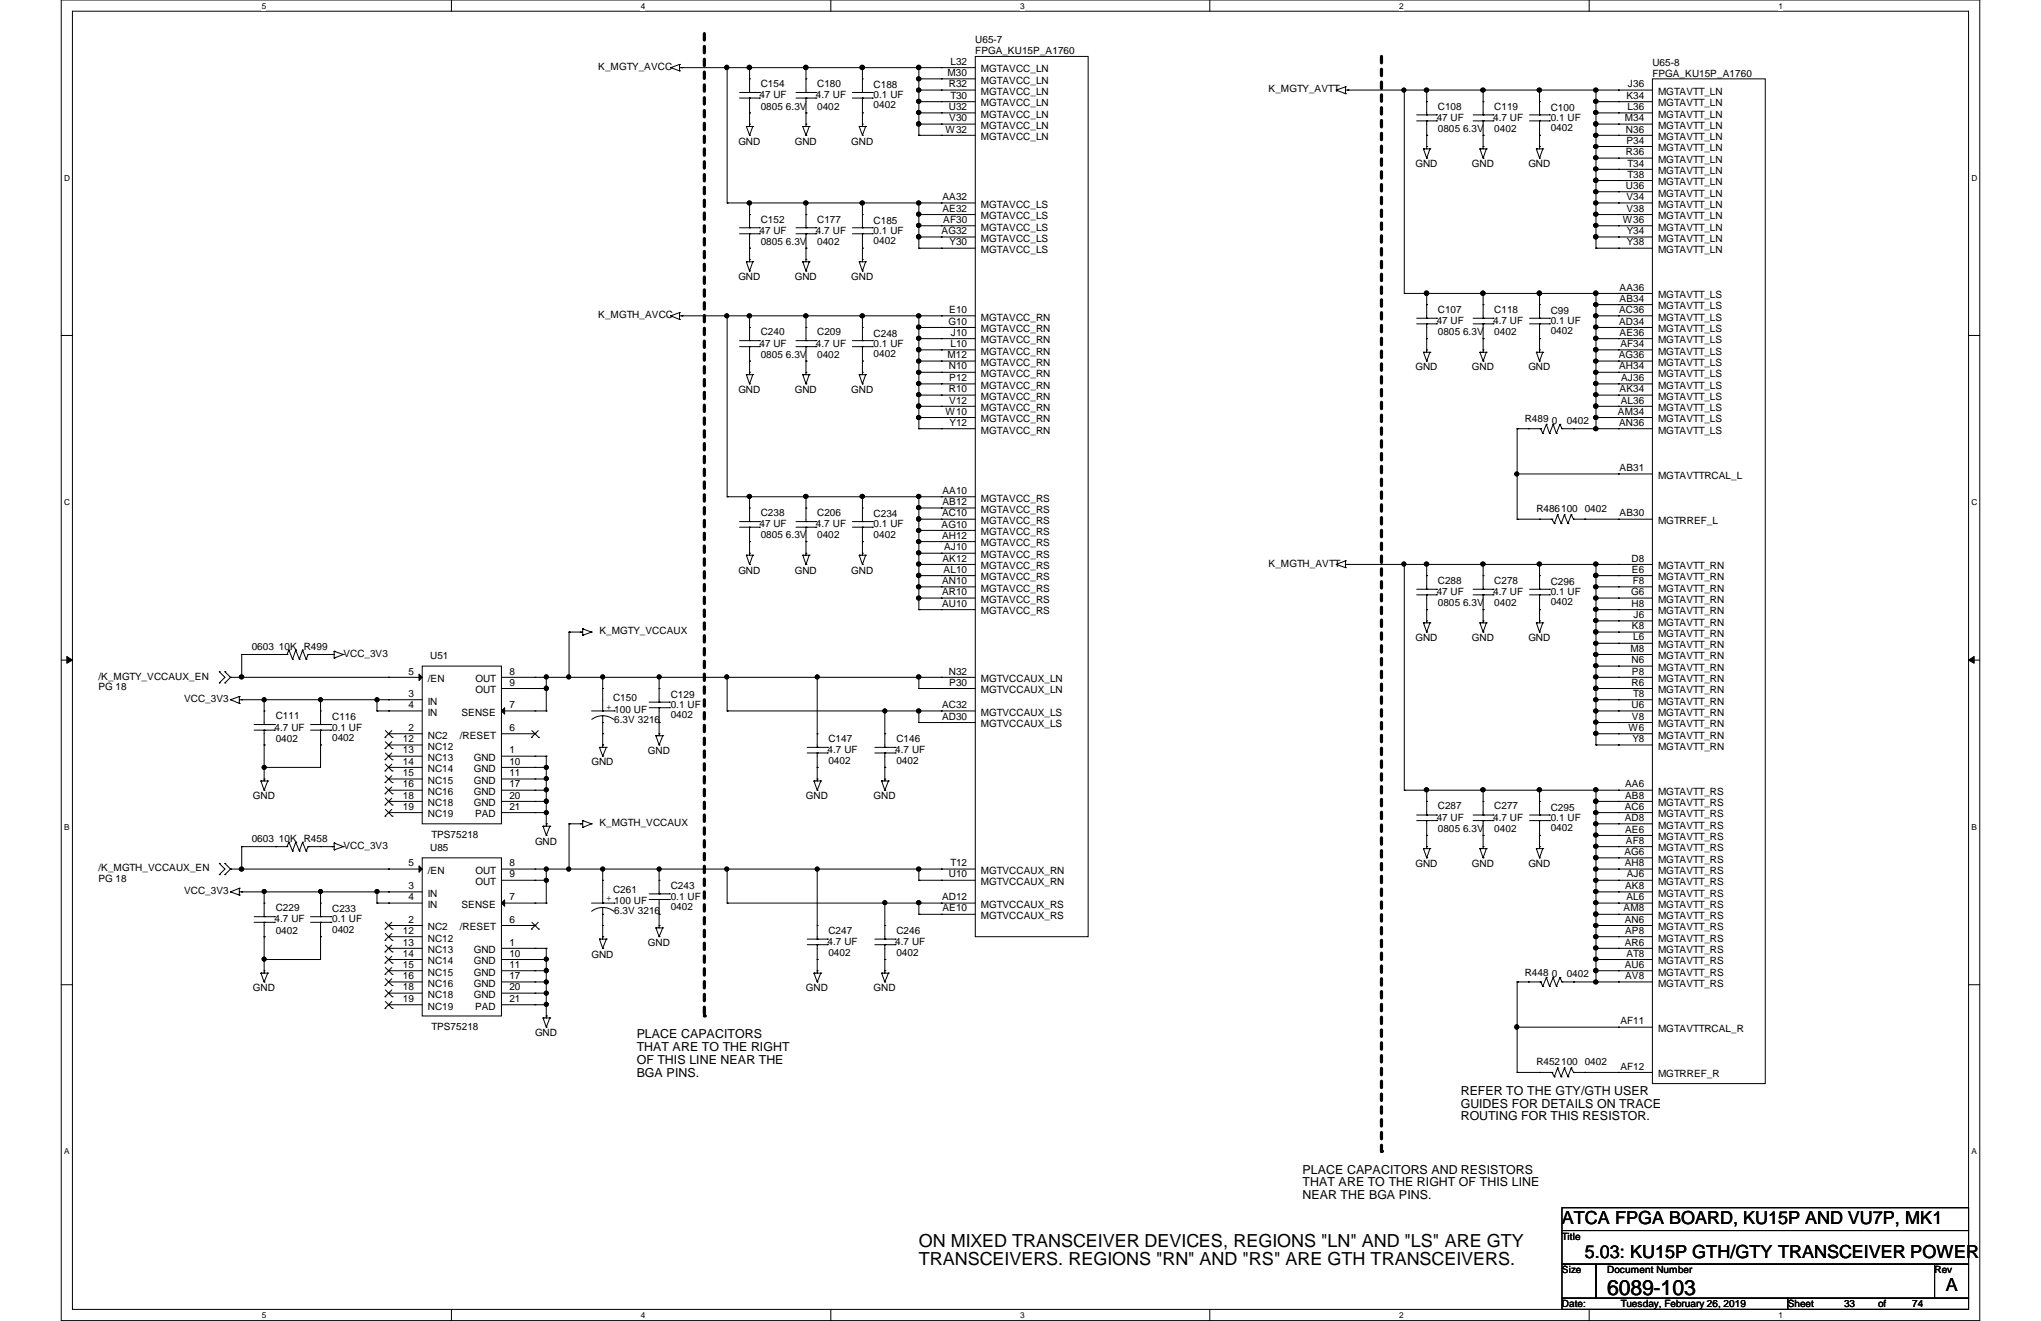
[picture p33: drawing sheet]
<svg xmlns="http://www.w3.org/2000/svg" width="432mm" height="279mm" viewBox="0 0 432 279" stroke-linecap="round" stroke-linejoin="round" font-family="sans-serif">
<defs><g id="words">
<text font-size="4.5" x="340" y="273.8">6089-103</text>
<g font-size="3.8">
<text x="194.4" y="263.7">ON MIXED TRANSCEIVER DEVICES, REGIONS &quot;LN&quot; AND &quot;LS&quot; ARE GTY</text>
<text x="330.5" y="258.8">ATCA FPGA BOARD, KU15P AND VU7P, MK1</text>
<text x="194.4" y="267.5">TRANSCEIVERS. REGIONS &quot;RN&quot; AND &quot;RS&quot; ARE GTH TRANSCEIVERS.</text>
<text x="335.3" y="266">5.03: KU15P GTH/GTY TRANSCEIVER POWER</text>
<text x="411.6" y="273.1">A</text>
</g>
<g font-size="2.6">
<text x="134.7" y="219.6">PLACE CAPACITORS</text>
<text x="134.7" y="222.3">THAT ARE TO THE RIGHT</text>
<text x="134.7" y="225">OF THIS LINE NEAR THE</text>
<text x="134.7" y="227.8">BGA PINS.</text>
<text x="309" y="231.6">REFER TO THE GTY/GTH USER</text>
<text x="309" y="234.3">GUIDES FOR DETAILS ON TRACE</text>
<text x="309" y="237">ROUTING FOR THIS RESISTOR.</text>
<text x="275.6" y="248.2">PLACE CAPACITORS AND RESISTORS</text>
<text x="275.6" y="251">THAT ARE TO THE RIGHT OF THIS LINE</text>
<text x="275.6" y="253.7">NEAR THE BGA PINS.</text>
</g>
<g font-size="2.1">
<text x="206.3" y="11.5">FPGA_KU15P_A1760</text>
<text x="206.3" y="9.1">U65-7</text>
<text x="126.6" y="14.8">K_MGTY_AVCC</text>
<text x="200.5" y="16.1">M30</text>
<text x="201.1" y="13.7">L32</text>
<text x="207.5" y="15.3">MGTAVCC_LN</text>
<text x="207.5" y="17.7">MGTAVCC_LN</text>
<text x="349.6" y="16.3">FPGA_KU15P_A1760</text>
<text x="349.6" y="13.9">U65-8</text>
<text x="160.7" y="20.8">47 UF</text>
<text x="161" y="18.4">C154</text>
<text x="161" y="23.2">0805 6.3V</text>
<text x="172.6" y="20.8">4.7 UF</text>
<text x="172.9" y="18.4">C180</text>
<text x="172.9" y="23.2">0402</text>
<text x="184.8" y="18.6">C188</text>
<text x="184.8" y="20.8">0.1 UF</text>
<text x="184.8" y="22.9">0402</text>
<text x="200.7" y="18.5">R32</text>
<text x="200.7" y="23.3">U32</text>
<text x="201.1" y="20.9">T30</text>
<text x="207.5" y="20.1">MGTAVCC_LN</text>
<text x="207.5" y="22.5">MGTAVCC_LN</text>
<text x="268.4" y="19.6">K_MGTY_AVTT</text>
<text x="304.2" y="23.2">C108</text>
<text x="316.1" y="23.2">C119</text>
<text x="328.1" y="23.5">C100</text>
<text x="344.1" y="20.9">K34</text>
<text x="344.3" y="23.3">L36</text>
<text x="344.4" y="18.5">J36</text>
<text x="350.8" y="20.1">MGTAVTT_LN</text>
<text x="350.8" y="22.5">MGTAVTT_LN</text>
<text x="200.1" y="28">W32</text>
<text x="200.8" y="25.7">V30</text>
<text x="207.5" y="24.9">MGTAVCC_LN</text>
<text x="207.5" y="27.3">MGTAVCC_LN</text>
<text x="207.5" y="29.6">MGTAVCC_LN</text>
<text x="304" y="25.6">47 UF</text>
<text x="304.2" y="27.9">0805 6.3V</text>
<text x="315.9" y="25.6">4.7 UF</text>
<text x="316.1" y="27.9">0402</text>
<text x="328.1" y="25.6">0.1 UF</text>
<text x="328.1" y="27.7">0402</text>
<text x="343.7" y="25.7">M34</text>
<text x="344" y="28">N36</text>
<text x="350.8" y="24.9">MGTAVTT_LN</text>
<text x="350.8" y="27.3">MGTAVTT_LN</text>
<text x="350.8" y="29.6">MGTAVTT_LN</text>
<text x="156.2" y="30.6">GND</text>
<text x="168.1" y="30.6">GND</text>
<text x="180.1" y="30.6">GND</text>
<text x="299.5" y="35.4">GND</text>
<text x="311.4" y="35.4">GND</text>
<text x="323.3" y="35.4">GND</text>
<text x="344" y="32.9">R36</text>
<text x="344.1" y="30.4">P34</text>
<text x="344.3" y="35.2">T34</text>
<text x="350.8" y="32">MGTAVTT_LN</text>
<text x="350.8" y="34.5">MGTAVTT_LN</text>
<text x="344" y="40">U36</text>
<text x="344.3" y="37.6">T38</text>
<text x="350.8" y="36.8">MGTAVTT_LN</text>
<text x="350.8" y="39.2">MGTAVTT_LN</text>
<text x="350.8" y="41.6">MGTAVTT_LN</text>
<text x="161" y="47.1">C152</text>
<text x="172.9" y="47.1">C177</text>
<text x="184.8" y="47.3">C185</text>
<text x="199.4" y="42.3">AA32</text>
<text x="199.4" y="44.8">AE32</text>
<text x="199.6" y="47.2">AF30</text>
<text x="207.5" y="43.9">MGTAVCC_LS</text>
<text x="207.5" y="46.4">MGTAVCC_LS</text>
<text x="343.3" y="47.2">W36</text>
<text x="344.1" y="42.3">V34</text>
<text x="344.1" y="44.8">V38</text>
<text x="350.8" y="43.9">MGTAVTT_LN</text>
<text x="350.8" y="46.4">MGTAVTT_LN</text>
<text x="160.7" y="49.4">47 UF</text>
<text x="161" y="51.8">0805 6.3V</text>
<text x="172.6" y="49.4">4.7 UF</text>
<text x="172.9" y="51.8">0402</text>
<text x="184.8" y="49.4">0.1 UF</text>
<text x="184.8" y="51.6">0402</text>
<text x="199.2" y="49.5">AG32</text>
<text x="200.9" y="51.9">Y30</text>
<text x="207.5" y="48.8">MGTAVCC_LS</text>
<text x="207.5" y="51.1">MGTAVCC_LS</text>
<text x="207.5" y="53.5">MGTAVCC_LS</text>
<text x="344.2" y="49.5">Y34</text>
<text x="344.2" y="51.9">Y38</text>
<text x="350.8" y="48.8">MGTAVTT_LN</text>
<text x="350.8" y="51.1">MGTAVTT_LN</text>
<text x="350.8" y="53.5">MGTAVTT_LN</text>
<text x="156.2" y="59.3">GND</text>
<text x="168.1" y="59.3">GND</text>
<text x="180.1" y="59.3">GND</text>
<text x="342.6" y="61.5">AA36</text>
<text x="342.6" y="63.8">AB34</text>
<text x="350.8" y="63.1">MGTAVTT_LS</text>
<text x="350.8" y="65.4">MGTAVTT_LS</text>
<text x="126.6" y="67.3">K_MGTH_AVCC</text>
<text x="161" y="71">C240</text>
<text x="172.9" y="71">C209</text>
<text x="184.8" y="71.2">C248</text>
<text x="200.7" y="68.7">G10</text>
<text x="200.8" y="66.2">E10</text>
<text x="201.2" y="71">J10</text>
<text x="207.5" y="67.8">MGTAVCC_RN</text>
<text x="207.5" y="70.3">MGTAVCC_RN</text>
<text x="304" y="68.6">47 UF</text>
<text x="304.2" y="66.1">C107</text>
<text x="304.2" y="71">0805 6.3V</text>
<text x="315.9" y="68.6">4.7 UF</text>
<text x="316.1" y="66.1">C118</text>
<text x="316.1" y="71">0402</text>
<text x="328.1" y="66.4">C99</text>
<text x="328.1" y="68.6">0.1 UF</text>
<text x="328.1" y="70.7">0402</text>
<text x="342.6" y="66.2">AC36</text>
<text x="342.6" y="68.7">AD34</text>
<text x="342.6" y="71">AE36</text>
<text x="350.8" y="67.8">MGTAVTT_LS</text>
<text x="350.8" y="70.3">MGTAVTT_LS</text>
<text x="160.7" y="73.3">47 UF</text>
<text x="161" y="75.7">0805 6.3V</text>
<text x="172.6" y="73.3">4.7 UF</text>
<text x="172.9" y="75.7">0402</text>
<text x="184.8" y="73.3">0.1 UF</text>
<text x="184.8" y="75.4">0402</text>
<text x="200.5" y="75.8">M12</text>
<text x="201.1" y="73.4">L10</text>
<text x="207.5" y="72.6">MGTAVCC_RN</text>
<text x="207.5" y="75">MGTAVCC_RN</text>
<text x="207.5" y="77.4">MGTAVCC_RN</text>
<text x="342.5" y="75.8">AG36</text>
<text x="342.8" y="73.4">AF34</text>
<text x="350.8" y="72.6">MGTAVTT_LS</text>
<text x="350.8" y="75">MGTAVTT_LS</text>
<text x="350.8" y="77.4">MGTAVTT_LS</text>
<text x="156.2" y="83.1">GND</text>
<text x="168.1" y="83.1">GND</text>
<text x="180.1" y="83.1">GND</text>
<text x="200.7" y="78.1">N10</text>
<text x="200.7" y="83">R10</text>
<text x="200.8" y="80.6">P12</text>
<text x="207.5" y="79.8">MGTAVCC_RN</text>
<text x="207.5" y="82.2">MGTAVCC_RN</text>
<text x="299.5" y="78.3">GND</text>
<text x="311.4" y="78.3">GND</text>
<text x="323.3" y="78.3">GND</text>
<text x="342.6" y="78.1">AH34</text>
<text x="342.6" y="83">AK34</text>
<text x="343" y="80.6">AJ36</text>
<text x="350.8" y="79.8">MGTAVTT_LS</text>
<text x="350.8" y="82.2">MGTAVTT_LS</text>
<text x="200.1" y="87.7">W10</text>
<text x="200.8" y="85.3">V12</text>
<text x="207.5" y="84.6">MGTAVCC_RN</text>
<text x="207.5" y="87">MGTAVCC_RN</text>
<text x="207.5" y="89.3">MGTAVCC_RN</text>
<text x="322.6" y="89.3">R489</text>
<text x="328.3" y="89.6">0</text>
<text x="331.5" y="89.6">0402</text>
<text x="342.3" y="87.7">AM34</text>
<text x="342.9" y="85.3">AL36</text>
<text x="350.8" y="84.6">MGTAVTT_LS</text>
<text x="350.8" y="87">MGTAVTT_LS</text>
<text x="350.8" y="89.3">MGTAVTT_LS</text>
<text x="200.9" y="90.1">Y12</text>
<text x="207.5" y="91.7">MGTAVCC_RN</text>
<text x="342.6" y="90.1">AN36</text>
<text x="350.8" y="91.7">MGTAVTT_LS</text>
<text x="342.6" y="99.7">AB31</text>
<text x="350.8" y="101.3">MGTAVTTRCAL_L</text>
<text x="199.4" y="104.5">AA10</text>
<text x="199.4" y="106.8">AB12</text>
<text x="207.5" y="106.1">MGTAVCC_RS</text>
<text x="160.7" y="111.5">47 UF</text>
<text x="161" y="109.1">C238</text>
<text x="161" y="113.9">0805 6.3V</text>
<text x="172.6" y="111.5">4.7 UF</text>
<text x="172.9" y="109.1">C206</text>
<text x="172.9" y="113.9">0402</text>
<text x="184.8" y="109.4">C234</text>
<text x="184.8" y="111.5">0.1 UF</text>
<text x="184.8" y="113.7">0402</text>
<text x="199.2" y="111.6">AG10</text>
<text x="199.3" y="109.2">AC10</text>
<text x="199.3" y="114">AH12</text>
<text x="207.5" y="108.5">MGTAVCC_RS</text>
<text x="207.5" y="110.8">MGTAVCC_RS</text>
<text x="207.5" y="113.2">MGTAVCC_RS</text>
<text x="325" y="108.2">R486100 0402</text>
<text x="342.6" y="109.2">AB30</text>
<text x="350.8" y="110.8">MGTRREF_L</text>
<text x="199.4" y="118.8">AK12</text>
<text x="199.7" y="116.4">AJ10</text>
<text x="207.5" y="115.6">MGTAVCC_RS</text>
<text x="207.5" y="118">MGTAVCC_RS</text>
<text x="268.4" y="119.9">K_MGTH_AVTT</text>
<text x="345.2" y="118.8">D8</text>
<text x="156.2" y="121.3">GND</text>
<text x="168.1" y="121.3">GND</text>
<text x="180.1" y="121.3">GND</text>
<text x="199.3" y="123.5">AN10</text>
<text x="199.3" y="125.9">AR10</text>
<text x="199.6" y="121.2">AL10</text>
<text x="207.5" y="120.4">MGTAVCC_RS</text>
<text x="207.5" y="122.8">MGTAVCC_RS</text>
<text x="207.5" y="125.1">MGTAVCC_RS</text>
<text x="304" y="125.8">47 UF</text>
<text x="304.2" y="123.4">C288</text>
<text x="315.9" y="125.8">4.7 UF</text>
<text x="316.1" y="123.4">C278</text>
<text x="328.1" y="123.7">C296</text>
<text x="328.1" y="125.8">0.1 UF</text>
<text x="345.1" y="125.9">G6</text>
<text x="345.3" y="121.2">E6</text>
<text x="345.4" y="123.5">F8</text>
<text x="350.8" y="120.4">MGTAVTT_RN</text>
<text x="350.8" y="122.8">MGTAVTT_RN</text>
<text x="350.8" y="125.1">MGTAVTT_RN</text>
<text x="199.3" y="128.4">AU10</text>
<text x="207.5" y="130">MGTAVCC_RS</text>
<text x="207.5" y="127.5">MGTAVCC_RS</text>
<text x="304.2" y="128.3">0805 6.3V</text>
<text x="316.1" y="128.3">0402</text>
<text x="328.1" y="128">0402</text>
<text x="345.2" y="128.4">H8</text>
<text x="345.6" y="130.7">J6</text>
<text x="350.8" y="127.5">MGTAVTT_RN</text>
<text x="350.8" y="130">MGTAVTT_RN</text>
<text x="53.3" y="137.6">0603</text>
<text x="59" y="137.6">10K</text>
<text x="64.3" y="137.6">R499</text>
<text x="126.8" y="134.2">K_MGTY_VCCAUX</text>
<text x="299.5" y="135.6">GND</text>
<text x="311.4" y="135.6">GND</text>
<text x="323.3" y="135.6">GND</text>
<text x="344.9" y="137.8">M8</text>
<text x="345.3" y="133.1">K8</text>
<text x="345.5" y="135.5">L6</text>
<text x="350.8" y="132.3">MGTAVTT_RN</text>
<text x="350.8" y="134.7">MGTAVTT_RN</text>
<text x="350.8" y="137.1">MGTAVTT_RN</text>
<text x="20.8" y="143.8">/K_MGTY_VCCAUX_EN</text>
<text x="72.6" y="138.9">VCC_3V3</text>
<text x="86.4" y="142.7">5</text>
<text x="91" y="139.4">U51</text>
<text x="107.8" y="142.7">8</text>
<text x="200.7" y="142.7">N32</text>
<text x="345.2" y="140.3">N6</text>
<text x="345.3" y="142.7">P8</text>
<text x="350.8" y="139.4">MGTAVTT_RN</text>
<text x="350.8" y="141.9">MGTAVTT_RN</text>
<text x="20.8" y="145.9">PG 18</text>
<text x="38.9" y="148.5">VCC_3V3</text>
<text x="86.4" y="147.4">3</text>
<text x="86.4" y="149.8">4</text>
<text x="90.5" y="149">IN</text>
<text x="90.5" y="144.3">/EN</text>
<text x="100.6" y="144.3">OUT</text>
<text x="100.6" y="146.6">OUT</text>
<text x="107.8" y="149.8">7</text>
<text x="107.8" y="145">9</text>
<text x="129.7" y="148.3">C150</text>
<text x="141.9" y="147.6">C129</text>
<text x="141.9" y="149.7">0.1 UF</text>
<text x="199.3" y="149.8">AC32</text>
<text x="200.8" y="145">P30</text>
<text x="207.5" y="144.3">MGTVCCAUX_LN</text>
<text x="207.5" y="146.6">MGTVCCAUX_LN</text>
<text x="345.2" y="145">R6</text>
<text x="345.2" y="149.8">U6</text>
<text x="345.5" y="147.4">T8</text>
<text x="350.8" y="144.3">MGTAVTT_RN</text>
<text x="350.8" y="146.6">MGTAVTT_RN</text>
<text x="350.8" y="149">MGTAVTT_RN</text>
<text x="58.1" y="154.5">4.7 UF</text>
<text x="58.3" y="152.1">C111</text>
<text x="70.3" y="152.3">C116</text>
<text x="70.3" y="154.5">0.1 UF</text>
<text x="86.4" y="154.6">2</text>
<text x="90.5" y="151.4">IN</text>
<text x="97.6" y="151.4">SENSE</text>
<text x="107.8" y="154.6">6</text>
<text x="128.3" y="150.1">+</text>
<text x="130" y="150.7">100 UF</text>
<text x="130" y="152.8">6.3V 3216</text>
<text x="141.9" y="151.9">0402</text>
<text x="199.3" y="152.2">AD30</text>
<text x="207.5" y="151.4">MGTVCCAUX_LS</text>
<text x="207.5" y="153.8">MGTVCCAUX_LS</text>
<text x="344.5" y="154.6">W6</text>
<text x="345.3" y="152.2">V8</text>
<text x="350.8" y="151.4">MGTAVTT_RN</text>
<text x="350.8" y="153.8">MGTAVTT_RN</text>
<text x="58.3" y="156.9">0402</text>
<text x="70.3" y="156.6">0402</text>
<text x="85.3" y="157">12</text>
<text x="85.3" y="159.3">13</text>
<text x="85.3" y="161.7">14</text>
<text x="90.5" y="156.2">NC2</text>
<text x="90.5" y="158.6">NC12</text>
<text x="90.5" y="161">NC13</text>
<text x="97.3" y="156.2">/RESET</text>
<text x="100.2" y="161">GND</text>
<text x="107.8" y="159.3">1</text>
<text x="107.8" y="161.7">10</text>
<text x="125.1" y="161.9">GND</text>
<text x="137.1" y="159.5">GND</text>
<text x="175.1" y="159.3">4.7 UF</text>
<text x="175.3" y="156.9">C147</text>
<text x="175.3" y="161.6">0402</text>
<text x="189.4" y="159.3">4.7 UF</text>
<text x="189.7" y="156.9">C146</text>
<text x="189.7" y="161.6">0402</text>
<text x="345.4" y="157">Y8</text>
<text x="350.8" y="156.2">MGTAVTT_RN</text>
<text x="350.8" y="158.6">MGTAVTT_RN</text>
<text x="85.3" y="164.2">15</text>
<text x="85.3" y="166.5">16</text>
<text x="90.5" y="163.3">NC14</text>
<text x="90.5" y="165.8">NC15</text>
<text x="100.2" y="163.3">GND</text>
<text x="100.2" y="165.8">GND</text>
<text x="107.8" y="164.2">11</text>
<text x="107.8" y="166.5">17</text>
<text x="343.8" y="166.5">AA6</text>
<text x="53.5" y="169.1">GND</text>
<text x="85.3" y="168.9">18</text>
<text x="85.3" y="171.3">19</text>
<text x="90.5" y="168.1">NC16</text>
<text x="90.5" y="170.5">NC18</text>
<text x="90.5" y="172.9">NC19</text>
<text x="100.2" y="168.1">GND</text>
<text x="100.2" y="170.5">GND</text>
<text x="100.5" y="172.9">PAD</text>
<text x="107.8" y="168.9">20</text>
<text x="107.8" y="171.3">21</text>
<text x="170.5" y="169.1">GND</text>
<text x="184.8" y="169.1">GND</text>
<text x="304" y="173.6">47 UF</text>
<text x="304.2" y="171.2">C287</text>
<text x="315.9" y="173.6">4.7 UF</text>
<text x="316.1" y="171.2">C277</text>
<text x="328.1" y="171.4">C295</text>
<text x="328.1" y="173.6">0.1 UF</text>
<text x="343.7" y="171.3">AC6</text>
<text x="343.7" y="173.7">AD8</text>
<text x="343.8" y="168.9">AB8</text>
<text x="350.8" y="168.1">MGTAVTT_RS</text>
<text x="350.8" y="170.5">MGTAVTT_RS</text>
<text x="350.8" y="172.9">MGTAVTT_RS</text>
<text x="53.3" y="178.1">0603</text>
<text x="59" y="178.1">10K</text>
<text x="64.3" y="178.1">R458</text>
<text x="72.6" y="179.6">VCC_3V3</text>
<text x="91.3" y="177.2">TPS75218</text>
<text x="113.2" y="178.6">GND</text>
<text x="126.8" y="174.8">K_MGTH_VCCAUX</text>
<text x="304.2" y="176">0805 6.3V</text>
<text x="316.1" y="176">0402</text>
<text x="328.1" y="175.8">0402</text>
<text x="343.8" y="176.1">AE6</text>
<text x="344" y="178.5">AF8</text>
<text x="350.8" y="175.3">MGTAVTT_RS</text>
<text x="350.8" y="177.7">MGTAVTT_RS</text>
<text x="20.8" y="184.3">/K_MGTH_VCCAUX_EN</text>
<text x="86.4" y="183.2">5</text>
<text x="90.5" y="184.8">/EN</text>
<text x="91" y="180.1">U85</text>
<text x="100.6" y="184.8">OUT</text>
<text x="107.8" y="183.2">8</text>
<text x="107.8" y="185.6">9</text>
<text x="200.7" y="185.6">U10</text>
<text x="201.1" y="183.2">T12</text>
<text x="207.5" y="184.8">MGTVCCAUX_RN</text>
<text x="299.5" y="183.4">GND</text>
<text x="311.4" y="183.4">GND</text>
<text x="323.3" y="183.4">GND</text>
<text x="343.7" y="180.8">AG6</text>
<text x="343.7" y="183.2">AH8</text>
<text x="344.2" y="185.6">AJ6</text>
<text x="350.8" y="180.1">MGTAVTT_RS</text>
<text x="350.8" y="182.5">MGTAVTT_RS</text>
<text x="350.8" y="184.8">MGTAVTT_RS</text>
<text x="20.8" y="186.5">PG 18</text>
<text x="38.9" y="189.1">VCC_3V3</text>
<text x="86.4" y="188">3</text>
<text x="86.4" y="190.4">4</text>
<text x="90.5" y="189.7">IN</text>
<text x="100.6" y="187.2">OUT</text>
<text x="107.8" y="190.4">7</text>
<text x="128.3" y="190.7">+</text>
<text x="129.7" y="188.9">C261</text>
<text x="130" y="191.3">100 UF</text>
<text x="141.9" y="188.1">C243</text>
<text x="141.9" y="190.3">0.1 UF</text>
<text x="199.3" y="190.4">AD12</text>
<text x="207.5" y="187.2">MGTVCCAUX_RN</text>
<text x="343.8" y="188">AK8</text>
<text x="344.1" y="190.4">AL6</text>
<text x="350.8" y="187.2">MGTAVTT_RS</text>
<text x="350.8" y="189.7">MGTAVTT_RS</text>
<text x="58.1" y="195.1">4.7 UF</text>
<text x="58.3" y="192.7">C229</text>
<text x="58.3" y="197.4">0402</text>
<text x="70.3" y="193">C233</text>
<text x="70.3" y="195.1">0.1 UF</text>
<text x="70.3" y="197.3">0402</text>
<text x="85.3" y="197.5">12</text>
<text x="86.4" y="195.2">2</text>
<text x="90.5" y="196.8">NC2</text>
<text x="90.5" y="192">IN</text>
<text x="97.3" y="196.8">/RESET</text>
<text x="97.6" y="192">SENSE</text>
<text x="107.8" y="195.2">6</text>
<text x="130" y="193.4">6.3V 3216</text>
<text x="141.9" y="192.4">0402</text>
<text x="175.3" y="197.4">C247</text>
<text x="189.7" y="197.4">C246</text>
<text x="199.4" y="192.8">AE10</text>
<text x="207.5" y="192">MGTVCCAUX_RS</text>
<text x="207.5" y="194.4">MGTVCCAUX_RS</text>
<text x="343.5" y="192.8">AM8</text>
<text x="343.7" y="195.2">AN6</text>
<text x="343.8" y="197.5">AP8</text>
<text x="350.8" y="192">MGTAVTT_RS</text>
<text x="350.8" y="194.4">MGTAVTT_RS</text>
<text x="350.8" y="196.8">MGTAVTT_RS</text>
<text x="85.3" y="200">13</text>
<text x="85.3" y="202.4">14</text>
<text x="90.5" y="199.1">NC12</text>
<text x="90.5" y="201.6">NC13</text>
<text x="90.5" y="204">NC14</text>
<text x="100.2" y="201.6">GND</text>
<text x="100.2" y="204">GND</text>
<text x="107.8" y="200">1</text>
<text x="107.8" y="202.4">10</text>
<text x="125.1" y="202.5">GND</text>
<text x="137.1" y="200.1">GND</text>
<text x="175.1" y="199.9">4.7 UF</text>
<text x="175.3" y="202.3">0402</text>
<text x="189.4" y="199.9">4.7 UF</text>
<text x="189.7" y="202.3">0402</text>
<text x="343.7" y="200">AR6</text>
<text x="344.1" y="202.4">AT8</text>
<text x="350.8" y="199.1">MGTAVTT_RS</text>
<text x="350.8" y="201.6">MGTAVTT_RS</text>
<text x="350.8" y="204">MGTAVTT_RS</text>
<text x="53.5" y="209.6">GND</text>
<text x="85.3" y="204.7">15</text>
<text x="85.3" y="207.1">16</text>
<text x="85.3" y="209.5">18</text>
<text x="90.5" y="206.3">NC15</text>
<text x="90.5" y="208.7">NC16</text>
<text x="100.2" y="206.3">GND</text>
<text x="100.2" y="208.7">GND</text>
<text x="107.8" y="204.7">11</text>
<text x="107.8" y="207.1">17</text>
<text x="107.8" y="209.5">20</text>
<text x="170.5" y="209.6">GND</text>
<text x="184.8" y="209.6">GND</text>
<text x="322.6" y="206.3">R448</text>
<text x="328.3" y="206.6">0</text>
<text x="331.5" y="206.6">0402</text>
<text x="343.7" y="204.7">AU6</text>
<text x="343.8" y="207.1">AV8</text>
<text x="350.8" y="206.3">MGTAVTT_RS</text>
<text x="350.8" y="208.7">MGTAVTT_RS</text>
<text x="85.3" y="211.9">19</text>
<text x="90.5" y="211.1">NC18</text>
<text x="90.5" y="213.5">NC19</text>
<text x="100.2" y="211.1">GND</text>
<text x="100.5" y="213.5">PAD</text>
<text x="107.8" y="211.9">21</text>
<text x="91.3" y="217.8">TPS75218</text>
<text x="113.2" y="219.2">GND</text>
<text x="342.8" y="216.7">AF11</text>
<text x="350.8" y="218.3">MGTAVTTRCAL_R</text>
<text x="325" y="225.2">R452100 0402</text>
<text x="342.8" y="226.2">AF12</text>
<text x="350.8" y="227.8">MGTRREF_R</text>
<text x="330.5" y="262.2">Title</text>
<text x="330.5" y="269.3">Size</text>
<text x="340" y="269.3">Document Number</text>
<text x="409.3" y="269.3">Rev</text>
<text x="330.5" y="276.5">Date:</text>
<text x="342.9" y="276.5">Tuesday, February 26, 2019</text>
<text x="378.2" y="276.5">Sheet</text>
<text x="390.1" y="276.5">33</text>
<text x="397.3" y="276.5">of</text>
<text x="404.5" y="276.5">74</text>
</g>
<g font-size="1.7">
<text x="55.4" y="1.9">5</text>
<text x="135.6" y="1.9">4</text>
<text x="215.8" y="1.9">3</text>
<text x="296" y="1.9">2</text>
<text x="376.3" y="1.9">1</text>
<text x="13.5" y="38.3">D</text>
<text x="417.1" y="38.3">D</text>
<text x="13.5" y="106.8">C</text>
<text x="417.1" y="106.8">C</text>
<text x="13.5" y="175.5">B</text>
<text x="417.1" y="175.5">B</text>
<text x="13.5" y="244.2">A</text>
<text x="417.1" y="244.2">A</text>
<text x="55.4" y="278.8">5</text>
<text x="135.6" y="278.8">4</text>
<text x="215.8" y="278.8">3</text>
<text x="296" y="278.8">2</text>
<text x="376.3" y="278.8">1</text>
</g>
</g></defs>
<path d="M13 0h405.8v279.3h-405.8zM15.3 2.4h401.2v274.5h-401.2z" fill="none" stroke="#000" stroke-width=".21"/>
<g fill="#fff">
<path d="M55.4 .3h.9v1.9h-.9z"/>
<path d="M55.4 277.2h.9v1.9h-.9z"/>
</g>
<path d="M95.5 0v2.4M95.5 276.9v2.4" fill="none" stroke="#000" stroke-width=".21"/>
<g fill="#fff">
<path d="M135.6 .3h.9v1.9h-.9z"/>
<path d="M135.6 277.2h.9v1.9h-.9z"/>
</g>
<path d="M175.8 0v2.4M175.8 276.9v2.4" fill="none" stroke="#000" stroke-width=".21"/>
<g fill="#fff">
<path d="M215.8 .3h.9v1.9h-.9z"/>
<path d="M215.8 277.2h.9v1.9h-.9z"/>
</g>
<path d="M255.9 0v2.4M255.9 276.9v2.4" fill="none" stroke="#000" stroke-width=".21"/>
<g fill="#fff">
<path d="M296 .3h.9v1.9h-.9z"/>
<path d="M296 277.2h.9v1.9h-.9z"/>
</g>
<path d="M336.2 0v2.4M336.2 276.9v2.4" fill="none" stroke="#000" stroke-width=".21"/>
<g fill="#fff">
<path d="M376.3 .3h.9v1.9h-.9z"/>
<path d="M376.3 277.2h.9v1.9h-.9z"/>
<path d="M13.5 36.7h1.2v1.9h-1.2z"/>
<path d="M417.1 36.7h1.2v1.9h-1.2z"/>
<path d="M13.5 105.2h1.2v2h-1.2z"/>
<path d="M417.1 105.2h1.2v2h-1.2z"/>
</g>
<path d="M13 71h2.3M416.5 71h2.3" fill="none" stroke="#000" stroke-width=".21"/>
<g fill="#fff">
<path d="M13.5 173.9h1.1v2h-1.1z"/>
<path d="M417.1 173.9h1.1v2h-1.1z"/>
</g>
<path d="M13 139.6h2.3M416.5 139.6h2.3" fill="none" stroke="#000" stroke-width=".21"/>
<path d="M14.1 138.9v1.4l1.2-.7zM416.5 139.6l1.2 .7v-1.4z" fill="#000" stroke="#000" stroke-width=".21"/>
<g fill="#fff">
<path d="M13.5 242.6h1.1v1.9h-1.1z"/>
<path d="M417.1 242.6h1.1v1.9h-1.1z"/>
</g>
<g fill="none" stroke="#000" stroke-width=".21">
<path d="M141.9 14.3h.1M141.9 14.3l1.9 .7M143.8 15h.1M143.8 13.6h.1M143.8 13.6v1.4M143.8 13.6l-1.9 .7M144.3 14.3h.1M153.8 14.3h.1M153.8 14.3v28.6M156.5 19.6h4.2M158.6 16.7h.1M158.6 19.6h.1"/>
<path d="M158.6 14.3h.1M158.6 14.3v5.3M160.7 19.6h.1M168.4 19.6h4.2M170.5 19.6h.1M170.5 16.7h.1M170.5 14.3h.1M170.5 14.3v5.3M172.6 19.6h.1M180.3 19.6h4.3M182.5 14.3h.1M182.5 14.3v5.3"/>
<path d="M182.5 19.6h.1M182.5 16.7h.1M184.6 19.6h.1M194.4 14.3h.1M194.4 16.7h.1M194.4 19h.1M194.4 19h11.9M194.4 16.7h11.9M194.4 14.3v14.3M199.1 14.3h.1M199.1 16.7h.1M199.1 19h.1"/>
<path d="M206.3 11.9h23.9v186.2h-23.9zM206.3 14.3h-62.5M282.7 19h.1M282.7 19l1.9 .8M284.6 19.8h.1M284.6 18.4h.1M284.6 18.4v1.4M284.6 18.4l-1.9 .6M285.2 19h.1M297.1 19h.1M297.1 19v43.1M301.8 19h.1"/>
<path d="M301.8 19v5.3M313.8 19h.1M313.8 19v5.3M325.7 19h.1M325.7 19v5.3M337.7 19h.1M337.7 19v33.5M342.4 19h.1M349.6 16.7h23.9v212.5h-23.9zM349.6 19h-65M156.5 20.7h4.2M157.9 26.8h.1"/>
<path d="M157.9 26.8h1.4M157.9 26.8l.7 1.8M158.6 23.9h.1M158.6 26.2h.1M158.6 28.6h.1M158.6 20.7h.1M158.6 20.7v6.1M159.3 26.8h.1M159.3 26.8l-.7 1.8M160.7 20.7h.1M168.4 20.7h4.2M169.8 26.8h.1"/>
<path d="M169.8 26.8h1.4M169.8 26.8l.7 1.8M170.5 20.7h.1M170.5 23.9h.1M170.5 20.7v6.1M170.5 26.2h.1M170.5 28.6h.1M171.2 26.8h.1M171.2 26.8l-.7 1.8M172.6 20.7h.1M180.3 20.7h4.3M181.8 26.8h.1"/>
<path d="M181.8 26.8h1.3M181.8 26.8l.7 1.8M182.5 26.2h.1M182.5 28.6h.1M182.5 20.7h.1M182.5 23.9h.1M182.5 20.7v6.1M183.1 26.8h.1M183.1 26.8l-.6 1.8M184.6 20.7h.1M194.4 28.6h.1M194.4 28.6h11.9"/>
<path d="M194.4 21.5h.1M194.4 23.9h.1M194.4 26.2h.1M194.4 21.5h11.9M194.4 26.2h11.9M199.1 21.5h.1M199.1 23.9h.1M199.1 26.2h.1M199.1 28.6h.1M206.3 23.9h-11.9M299.7 25.6h4.3M299.7 24.3h4.3"/>
<path d="M301.2 31.5h.1M301.2 31.5h1.3M301.2 31.5l.6 1.9M301.8 21.5h.1M301.8 28.6h.1M301.8 24.3h.1M301.8 25.6h.1M301.8 25.6v5.9M301.8 31h.1M301.8 33.4h.1M302.5 31.5h.1M302.5 31.5l-.7 1.9"/>
<path d="M304 25.6h.1M304 24.3h.1M311.7 25.6h4.2M311.7 24.3h4.2M313.1 31.5h.1M313.1 31.5h1.4M313.1 31.5l.7 1.9M313.8 24.3h.1M313.8 25.6h.1M313.8 25.6v5.9M313.8 31h.1M313.8 33.4h.1"/>
<path d="M313.8 21.5h.1M313.8 28.6h.1M314.5 31.5h.1M314.5 31.5l-.7 1.9M315.9 25.6h.1M315.9 24.3h.1M323.6 25.6h4.2M323.6 24.3h4.2M325 31.5h.1M325 31.5h1.4M325 31.5l.7 1.9M325.7 24.3h.1"/>
<path d="M325.7 25.6h.1M325.7 25.6v5.9M325.7 31h.1M325.7 33.4h.1M325.7 21.5h.1M325.7 28.6h.1M326.4 31.5h.1M326.4 31.5l-.7 1.9M327.8 25.6h.1M327.8 24.3h.1M337.7 28.6h.1M337.7 33.4h.1"/>
<path d="M337.7 26.2h.1M337.7 26.2h11.9M337.7 21.5h.1M337.7 23.9h.1M337.7 31h.1M337.7 35.8h.1M337.7 38.2h.1M337.7 21.5h11.9M337.7 28.6h11.9M337.7 31h11.9M337.7 35.8h11.9M337.7 38.2h11.9"/>
<path d="M342.4 21.5h.1M342.4 23.9h.1M342.4 26.2h.1M342.4 28.6h.1M342.4 31h.1M342.4 33.4h.1M342.4 35.8h.1M342.4 38.2h.1M349.6 23.9h-11.9M349.6 33.4h-11.9M153.8 42.9h.1M156.5 49.4h4.2"/>
<path d="M156.5 48.2h4.2M157.9 55.4h.1M157.9 55.4h1.4M157.9 55.4l.7 1.9M158.6 42.9h.1M158.6 42.9v5.3M158.6 48.2h.1M158.6 49.4h.1M158.6 45.4h.1M158.6 52.5h.1M158.6 49.4v6M158.6 54.9h.1"/>
<path d="M158.6 57.3h.1M159.3 55.4h.1M159.3 55.4l-.7 1.9M160.7 49.4h.1M160.7 48.2h.1M168.4 49.4h4.2M168.4 48.2h4.2M169.8 55.4h.1M169.8 55.4h1.4M169.8 55.4l.7 1.9M170.5 48.2h.1M170.5 49.4h.1"/>
<path d="M170.5 45.4h.1M170.5 52.5h.1M170.5 42.9h.1M170.5 42.9v5.3M170.5 49.4v6M170.5 54.9h.1M170.5 57.3h.1M171.2 55.4h.1M171.2 55.4l-.7 1.9M172.6 49.4h.1M172.6 48.2h.1M180.3 49.4h4.3"/>
<path d="M180.3 48.2h4.3M181.8 55.4h.1M181.8 55.4h1.3M181.8 55.4l.7 1.9M182.5 42.9h.1M182.5 54.9h.1M182.5 57.3h.1M182.5 48.2h.1M182.5 49.4h.1M182.5 49.4v6M182.5 45.4h.1M182.5 52.5h.1"/>
<path d="M182.5 42.9v5.3M183.1 55.4h.1M183.1 55.4l-.6 1.9M184.6 49.4h.1M184.6 48.2h.1M194.4 50.1h.1M194.4 47.8h.1M194.4 52.5h.1M194.4 47.8h11.9M194.4 50.1h11.9M194.4 42.9h.1M194.4 45.4h.1"/>
<path d="M194.4 45.4h11.9M194.4 42.9v9.6M199.1 42.9h.1M199.1 45.4h.1M199.1 47.8h.1M199.1 50.1h.1M199.1 52.5h.1M206.3 42.9h-52.5M206.3 52.5h-11.9M337.7 45.4h.1M337.7 40.6h.1M337.7 42.9h.1"/>
<path d="M337.7 47.8h.1M337.7 50.1h.1M337.7 52.5h.1M337.7 40.6h11.9M337.7 45.4h11.9M337.7 50.1h11.9M337.7 52.5h11.9M342.4 40.6h.1M342.4 42.9h.1M342.4 45.4h.1M342.4 47.8h.1M342.4 50.1h.1"/>
<path d="M342.4 52.5h.1M349.6 42.9h-11.9M349.6 47.8h-11.9M141.9 66.8h.1M141.9 66.8l1.9 .8M143.8 67.6h.1M143.8 66.1h.1M143.8 66.1v1.5M143.8 66.1l-1.9 .7M144.3 66.8h.1M153.8 66.8h.1M153.8 66.8v38.3"/>
<path d="M156.5 73.3h4.2M156.5 72.1h4.2M157.9 79.2h.1M157.9 79.2h1.4M157.9 79.2l.7 2M158.6 66.8h.1M158.6 66.8v5.3M158.6 72.1h.1M158.6 73.3h.1M158.6 69.3h.1M158.6 76.4h.1M158.6 73.3v5.9"/>
<path d="M158.6 78.7h.1M159.3 79.2h.1M159.3 79.2l-.7 2M160.7 73.3h.1M160.7 72.1h.1M168.4 73.3h4.2M168.4 72.1h4.2M169.8 79.2h.1M169.8 79.2h1.4M169.8 79.2l.7 2M170.5 69.3h.1M170.5 76.4h.1"/>
<path d="M170.5 66.8h.1M170.5 66.8v5.3M170.5 78.7h.1M170.5 72.1h.1M170.5 73.3h.1M170.5 73.3v5.9M171.2 79.2h.1M171.2 79.2l-.7 2M172.6 73.3h.1M172.6 72.1h.1M180.3 73.3h4.3M180.3 72.1h4.3"/>
<path d="M181.8 79.2h.1M181.8 79.2h1.3M181.8 79.2l.7 2M182.5 66.8h.1M182.5 78.7h.1M182.5 69.3h.1M182.5 76.4h.1M182.5 66.8v5.3M182.5 72.1h.1M182.5 73.3h.1M182.5 73.3v5.9M183.1 79.2h.1"/>
<path d="M183.1 79.2l-.6 2M184.6 73.3h.1M184.6 72.1h.1M194.4 71.6h.1M194.4 74h.1M194.4 76.4h.1M194.4 78.7h.1M194.4 71.6h11.9M194.4 74h11.9M194.4 78.7h11.9M194.4 66.8h.1M194.4 69.3h.1"/>
<path d="M194.4 69.3h11.9M194.4 66.8v23.9M199.1 66.8h.1M199.1 69.3h.1M199.1 71.6h.1M199.1 74h.1M199.1 76.4h.1M199.1 78.7h.1M206.3 66.8h-62.5M206.3 76.4h-11.9M297.1 62.1h.1M299.7 68.5h4.3"/>
<path d="M299.7 67.3h4.3M301.2 74.5h.1M301.2 74.5h1.3M301.2 74.5l.6 1.9M301.8 67.3h.1M301.8 68.5h.1M301.8 64.4h.1M301.8 71.6h.1M301.8 68.5v6M301.8 62.1h.1M301.8 62.1v5.2M301.8 74h.1"/>
<path d="M301.8 76.4h.1M302.5 74.5h.1M302.5 74.5l-.7 1.9M304 68.5h.1M304 67.3h.1M311.7 68.5h4.2M311.7 67.3h4.2M313.1 74.5h.1M313.1 74.5h1.4M313.1 74.5l.7 1.9M313.8 74h.1M313.8 76.4h.1"/>
<path d="M313.8 67.3h.1M313.8 68.5h.1M313.8 68.5v6M313.8 64.4h.1M313.8 71.6h.1M313.8 62.1h.1M313.8 62.1v5.2M314.5 74.5h.1M314.5 74.5l-.7 1.9M315.9 68.5h.1M315.9 67.3h.1M323.6 68.5h4.2"/>
<path d="M323.6 67.3h4.2M325 74.5h.1M325 74.5h1.4M325 74.5l.7 1.9M325.7 67.3h.1M325.7 68.5h.1M325.7 68.5v6M325.7 74h.1M325.7 76.4h.1M325.7 64.4h.1M325.7 71.6h.1M325.7 62.1h.1"/>
<path d="M325.7 62.1v5.2M326.4 74.5h.1M326.4 74.5l-.7 1.9M327.8 68.5h.1M327.8 67.3h.1M337.7 74h.1M337.7 76.4h.1M337.7 78.7h.1M337.7 74h11.9M337.7 78.7h11.9M337.7 64.4h.1M337.7 66.8h.1"/>
<path d="M337.7 69.3h.1M337.7 71.6h.1M337.7 64.4h11.9M337.7 69.3h11.9M337.7 71.6h11.9M337.7 62.1h.1M337.7 62.1v28.6M342.4 62.1h.1M342.4 64.4h.1M342.4 66.8h.1M342.4 69.3h.1M342.4 71.6h.1"/>
<path d="M342.4 74h.1M342.4 76.4h.1M342.4 78.7h.1M349.6 66.8h-11.9M349.6 62.1h-52.5M349.6 76.4h-11.9M158.6 81.2h.1M170.5 81.2h.1M182.5 81.2h.1M194.4 81.2h.1M194.4 83.6h.1M194.4 85.9h.1"/>
<path d="M194.4 88.3h.1M194.4 90.7h.1M194.4 81.2h11.9M194.4 83.6h11.9M194.4 88.3h11.9M199.1 90.7h.1M199.1 81.2h.1M199.1 83.6h.1M199.1 85.9h.1M199.1 88.3h.1M206.3 85.9h-11.9M206.3 90.7h-11.9"/>
<path d="M321 90.7h.1M321 90.7h5M321 90.7v19.1M323.3 90.7h.1M326 90.7h.1M326 90.7l.4 1M326.4 91.7h.1M327.2 89.7h.1M327.2 89.7l-.8 2M327.2 89.7l.6 2M327.8 91.7h.1M328.6 89.7h.1"/>
<path d="M328.6 89.7l-.8 2M328.6 89.7l.7 2M329.3 91.7h.1M330 89.7h.1M330 89.7l-.7 2M330 89.7l.5 1M330.5 90.7h19.1M330.5 90.7h.1M332.9 90.7h.1M337.7 81.2h.1M337.7 83.6h11.9M337.7 83.6h.1"/>
<path d="M337.7 85.9h.1M337.7 88.3h.1M337.7 85.9h11.9M337.7 88.3h11.9M337.7 90.7h.1M342.4 81.2h.1M342.4 83.6h.1M342.4 85.9h.1M342.4 88.3h.1M342.4 90.7h.1M349.6 81.2h-11.9M153.8 105.1h.1"/>
<path d="M153.8 105.1h52.5M156.5 111.5h4.2M156.5 110.3h4.2M157.9 117.4h.1M157.9 117.4h1.4M157.9 117.4l.7 2M158.6 107.4h.1M158.6 114.6h.1M158.6 105.1h.1M158.6 105.1v5.2M158.6 117h.1M158.6 119.4h.1"/>
<path d="M158.6 110.3h.1M158.6 111.5h.1M158.6 111.5v5.9M159.3 117.4h.1M159.3 117.4l-.7 2M160.7 111.5h.1M160.7 110.3h.1M168.4 111.5h4.2M168.4 110.3h4.2M169.8 117.4h.1M169.8 117.4h1.4M169.8 117.4l.7 2"/>
<path d="M170.5 107.4h.1M170.5 114.6h.1M170.5 105.1h.1M170.5 105.1v5.2M170.5 117h.1M170.5 119.4h.1M170.5 110.3h.1M170.5 111.5h.1M170.5 111.5v5.9M171.2 117.4h.1M171.2 117.4l-.7 2M172.6 111.5h.1"/>
<path d="M172.6 110.3h.1M180.3 111.5h4.3M180.3 110.3h4.3M181.8 117.4h.1M181.8 117.4h1.3M181.8 117.4l.7 2M182.5 110.3h.1M182.5 111.5h.1M182.5 111.5v5.9M182.5 117h.1M182.5 119.4h.1M182.5 107.4h.1"/>
<path d="M182.5 114.6h.1M182.5 105.1h.1M182.5 105.1v5.2M183.1 117.4h.1M183.1 117.4l-.6 2M184.6 111.5h.1M184.6 110.3h.1M194.4 109.8h.1M194.4 112.2h.1M194.4 114.6h.1M194.4 112.2h11.9M194.4 105.1h.1"/>
<path d="M194.4 107.4h.1M194.4 117h.1M194.4 119.4h.1M194.4 119.4h11.9M194.4 107.4h11.9M194.4 114.6h11.9M194.4 105.1v23.8M199.1 105.1h.1M199.1 107.4h.1M199.1 109.8h.1M199.1 112.2h.1M199.1 114.6h.1"/>
<path d="M199.1 117h.1M199.1 119.4h.1M206.3 109.8h-11.9M206.3 117h-11.9M282.7 119.4h.1M282.7 119.4l1.9 .7M284.6 118.6h.1M284.6 118.6v1.5M284.6 119.4h65M284.6 118.6l-1.9 .8M285.2 119.4h.1M297.1 119.4h.1"/>
<path d="M297.1 119.4v47.7M301.8 119.4h.1M301.8 119.4v5.2M313.8 119.4h.1M313.8 119.4v5.2M321 109.8h.1M321 100.2h28.6M321 100.2h.1M325.7 109.8h.1M325.7 119.4h.1M325.7 119.4v5.2M328.3 109.8h.1"/>
<path d="M328.3 109.8h-7.3M328.3 109.8l.5 .9M328.8 110.7h.1M329.5 108.9h.1M329.5 108.9l-.7 1.8M329.5 108.9l.8 1.8M330.3 110.7h.1M331 108.9h.1M331 108.9l-.7 1.8M331 108.9l.7 1.8M331.7 110.7h.1M332.4 108.9h.1"/>
<path d="M332.4 108.9l-.7 1.8M332.4 108.9l.5 .9M332.9 109.8h16.7M332.9 109.8h.1M335.3 109.8h.1M337.7 119.4h.1M337.7 119.4v38.2M342.4 119.4h.1M342.4 100.2h.1M342.4 109.8h.1M51.1 138.4h9.6M51.1 138.4h.1"/>
<path d="M51.1 138.4v4.9M58.3 138.4h.1M60.7 138.4h.1M61.1 137.5h.1M61.1 137.5l.8 1.9M61.1 137.5l-.4 .9M61.9 139.4h.1M62.6 137.5h.1M62.6 137.5l.7 1.9M62.6 137.5l-.7 1.9M63.3 139.4h.1M64 137.5h.1"/>
<path d="M64 137.5l.8 1.9M64 137.5l-.7 1.9M64.8 139.4h.1M65.2 138.4h.1M65.2 138.4h5.5M65.2 138.4l-.4 1M67.8 138.4h.1M70.3 138.4h.1M70.7 137.8h.1M70.7 139.2h.1M70.7 137.8v1.4M70.7 137.8l1.9 .6"/>
<path d="M72.6 138.4h.1M72.6 138.4l-1.9 .8M120.4 133.7h.1M120.4 133.7h2.9M120.4 133.7v9.6M122.8 133.7h.1M123.3 134.4h.1M123.3 133h.1M123.3 133v1.4M123.3 133l1.8 .7M125.1 133.7h.1M125.1 133.7l-1.8 .7"/>
<path d="M194.4 121.8h.1M194.4 124.1h.1M194.4 126.5h.1M194.4 128.9h.1M194.4 121.8h11.9M194.4 124.1h11.9M194.4 126.5h11.9M199.1 128.9h.1M199.1 121.8h.1M199.1 124.1h.1M199.1 126.5h.1M206.3 128.9h-11.9"/>
<path d="M284.6 120.1h.1M299.7 125.8h4.3M299.7 124.6h4.3M301.2 131.7h.1M301.2 131.7h1.3M301.2 131.7l.6 2M301.8 121.8h.1M301.8 128.9h.1M301.8 124.6h.1M301.8 125.8h.1M301.8 125.8v5.9M301.8 131.3h.1"/>
<path d="M301.8 133.7h.1M302.5 131.7h.1M302.5 131.7l-.7 2M304 125.8h.1M304 124.6h.1M311.7 125.8h4.2M311.7 124.6h4.2M313.1 131.7h.1M313.1 131.7h1.4M313.1 131.7l.7 2M313.8 131.3h.1M313.8 133.7h.1"/>
<path d="M313.8 121.8h.1M313.8 128.9h.1M313.8 124.6h.1M313.8 125.8h.1M313.8 125.8v5.9M314.5 131.7h.1M314.5 131.7l-.7 2M315.9 125.8h.1M315.9 124.6h.1M323.6 125.8h4.2M323.6 124.6h4.2M325 131.7h.1"/>
<path d="M325 131.7h1.4M325 131.7l.7 2M325.7 124.6h.1M325.7 125.8h.1M325.7 125.8v5.9M325.7 131.3h.1M325.7 133.7h.1M325.7 121.8h.1M325.7 128.9h.1M326.4 131.7h.1M326.4 131.7l-.7 2M327.8 125.8h.1"/>
<path d="M327.8 124.6h.1M337.7 128.9h.1M337.7 131.3h.1M337.7 131.3h11.9M337.7 121.8h.1M337.7 124.1h.1M337.7 126.5h.1M337.7 133.7h.1M337.7 136.1h.1M337.7 138.4h.1M337.7 133.7h11.9M337.7 138.4h11.9"/>
<path d="M337.7 124.1h11.9M337.7 126.5h11.9M337.7 136.1h11.9M342.4 121.8h.1M342.4 124.1h.1M342.4 126.5h.1M342.4 128.9h.1M342.4 131.3h.1M342.4 133.7h.1M342.4 136.1h.1M342.4 138.4h.1M349.6 121.8h-11.9"/>
<path d="M349.6 128.9h-11.9M46.4 144.4h.1M46.4 142.1h.1M46.4 142.1l1.2 1.2-1.2 1.1M47.6 142.1h.1M47.6 144.4h.1M47.6 142.1l1.2 1.2M48.8 148h.1M48.8 148l1.8 .8M48.8 143.3l-1.2 1.1M48.8 143.3h.1M48.8 143.3h40.5"/>
<path d="M50.6 148.8h.1M50.6 147.3h.1M50.6 147.3v1.5M50.6 147.3l-1.8 .7M51.1 148h.1M53.8 154.4h4.3M53.8 153.2h4.3M55.9 150.4h.1M55.9 157.6h.1M55.9 148h.1M55.9 148v5.2M55.9 153.2h.1"/>
<path d="M55.9 154.4h.1M55.9 154.4v10.8M58.1 154.4h.1M58.1 153.2h.1M65.7 154.4h4.3M65.7 153.2h4.3M67.8 153.2h.1M67.8 154.4h.1M67.8 150.4h.1M67.8 157.6h.1M67.8 148h.1M67.8 154.4v7.9h-11.9"/>
<path d="M67.8 148v5.2M70 154.4h.1M70 153.2h.1M79.8 150.4h.1M79.8 150.4h9.5M79.8 148v2.4M79.8 148h.1M81.4 156h.1M81.4 158.3h.1M81.5 154.5l1.5 1.5M81.5 156.9l1.5 1.4M81.5 159.3l1.5 1.4"/>
<path d="M82.2 155.2h.1M82.2 148h.1M82.2 150.4h.1M82.2 143.3h.1M82.2 157.6h.1M82.2 159.9h.1M82.2 159.9h7.1M82.2 155.2h7.1M82.2 157.6h7.1M82.9 154.5l-1.5 1.5M82.9 156.9l-1.5 1.4M82.9 159.3l-1.5 1.4"/>
<path d="M83 156h.1M83 158.3h.1M89.3 140.9h16.8v33.3h-16.8zM89.3 148h-38.7M106.1 159.9h9.5M106.1 155.2h7.1M106.1 143.3h100.2M106.1 145.6h9.5M112.4 156h.1M112.5 154.5l1.5 1.5M113.2 159.9h.1M113.2 155.2h.1"/>
<path d="M113.2 150.4h.1M113.2 143.3h.1M113.2 145.6h.1M113.9 154.5l-1.5 1.5M114 156h.1M115.6 143.3h.1M115.6 145.6h.1M115.6 150.4h.1M115.6 159.9h.1M115.6 143.3v7.1M115.6 159.9v14.9M115.6 150.4h-9.5"/>
<path d="M120.4 143.3h.1M125.1 150.4h4.9M125.2 152.2l.8-.5 1.5-.3 1 .1 1.3 .7M126.8 158.1h.1M126.8 158.1h1.5M126.8 158.1l.7 1.8M127.5 152.8h.1M127.5 150.4h.1M127.5 151.4v6.7M127.5 145.6h.1M127.5 155.2h.1M127.5 143.3h.1"/>
<path d="M127.5 143.3v7.1M127.5 157.6h.1M127.5 159.9h.1M128.3 158.1h.1M128.3 158.1l-.8 1.8M130 150.4h.1M137.3 149.7h4.3M137.3 148.5h4.3M138.8 155.6h.1M138.8 155.6h1.4M138.8 155.6l.6 2M139.4 148.5h.1"/>
<path d="M139.4 149.7h.1M139.4 145.6h.1M139.4 152.8h.1M139.4 149.7v5.9M139.4 155.2h.1M139.4 157.6h.1M139.4 143.3h.1M139.4 143.3v5.2M140.2 155.6h.1M140.2 155.6l-.8 2M141.6 149.7h.1M141.6 148.5h.1"/>
<path d="M153.8 143.3h.1M153.8 150.4h.1M153.8 143.3v7.1M170.8 158.1h4.3M170.8 159.3h4.3M172.9 143.3h.1M172.9 143.3v14.8M172.9 158.1h.1M172.9 159.3h.1M172.9 155.2h.1M172.9 159.3v5.9M175.1 159.3h.1"/>
<path d="M175.1 158.1h.1M185.1 158.1h4.3M185.1 159.3h4.3M187.2 158.1h.1M187.2 159.3h.1M187.2 159.3v5.9M187.2 155.2h.1M187.2 150.4h.1M187.2 150.4v7.7M189.4 159.3h.1M189.4 158.1h.1M194.4 152.8h.1"/>
<path d="M194.4 150.4h.1M194.4 145.6h.1M194.4 143.3h.1M194.4 152.8h11.9M194.4 143.3v2.3M194.4 150.4v2.4M199.1 143.3h.1M199.1 145.6h.1M199.1 150.4h.1M199.1 152.8h.1M206.3 150.4h-52.5M206.3 145.6h-11.9"/>
<path d="M337.7 140.9h.1M337.7 157.6h.1M337.7 157.6h11.9M337.7 143.3h.1M337.7 145.6h.1M337.7 148h.1M337.7 150.4h.1M337.7 152.8h.1M337.7 155.2h.1M337.7 148h11.9M337.7 155.2h11.9M337.7 150.4h11.9"/>
<path d="M337.7 143.3h11.9M337.7 145.6h11.9M337.7 140.9h11.9M337.7 152.8h11.9M342.4 140.9h.1M342.4 143.3h.1M342.4 145.6h.1M342.4 148h.1M342.4 150.4h.1M342.4 152.8h.1M342.4 155.2h.1M342.4 157.6h.1"/>
<path d="M51.1 179.1h.1M51.1 179.1h9.6M51.1 179.1v4.7M55.2 165.2h.1M55.2 165.2h1.4M55.2 165.2l.7 1.9M55.9 164.8h.1M55.9 167.1h.1M55.9 162.3h.1M56.6 165.2h.1M56.6 165.2l-.7 1.9M58.3 179.1h.1"/>
<path d="M60.7 179.1h.1M61.1 178.1h.1M61.1 178.1l.8 1.9M61.1 178.1l-.4 1M62.6 178.1h.1M62.6 178.1l.7 1.9M62.6 178.1l-.7 1.9M64 178.1h.1M64 178.1l.8 1.9M64 178.1l-.7 1.9M65.2 179.1h.1M65.2 179.1l-.4 .9"/>
<path d="M67.8 179.1h.1M70.3 179.1h.1M70.7 178.3h.1M70.7 179.7h.1M70.7 178.3v1.4M70.7 179.1h-5.5M70.7 178.3l1.9 .8M72.6 179.1h.1M72.6 179.1l-1.9 .6M81.4 160.7h.1M81.4 163.1h.1M81.4 165.5h.1"/>
<path d="M81.4 167.9h.1M81.4 170.3h.1M81.4 172.6h.1M81.5 161.6l1.5 1.5M81.5 164.1l1.5 1.4M81.5 166.5l1.5 1.4M81.5 168.8l1.5 1.5M81.5 171.2l1.5 1.4M82.2 162.3h.1M82.2 164.8h.1M82.2 167.1h.1M82.2 169.5h.1"/>
<path d="M82.2 171.9h.1M82.2 162.3h7.1M82.2 164.8h7.1M82.2 167.1h7.1M82.2 169.5h7.1M82.2 171.9h7.1M82.9 161.6l-1.5 1.5M82.9 164.1l-1.5 1.4M82.9 166.5l-1.5 1.4M82.9 168.8l-1.5 1.5M82.9 171.2l-1.5 1.4M83 160.7h.1"/>
<path d="M83 163.1h.1M83 165.5h.1M83 167.9h.1M83 170.3h.1M83 172.6h.1M106.1 162.3h9.5M106.1 164.8h9.5M106.1 171.9h9.5M113.2 162.3h.1M113.2 164.8h.1M113.2 167.1h.1M113.2 169.5h.1"/>
<path d="M113.2 171.9h.1M114.9 174.8h.1M114.9 174.8h1.4M114.9 174.8l.7 1.9M115.6 162.3h.1M115.6 164.8h.1M115.6 167.1h.1M115.6 167.1h-9.5M115.6 169.5h.1M115.6 171.9h.1M115.6 169.5h-9.5M115.6 174.2h.1"/>
<path d="M115.6 176.7h.1M116.3 174.8h.1M116.3 174.8l-.7 1.9M120.4 174.2h.1M120.4 174.2v9.6M122.8 174.2h.1M123.3 175h.1M123.3 173.6h.1M123.3 173.6v1.4M123.3 174.2h-2.9M123.3 173.6l1.8 .6M125.1 174.2h.1"/>
<path d="M125.1 174.2l-1.8 .8M172.2 165.2h.1M172.2 165.2h1.5M172.2 165.2l.7 1.9M172.9 162.3h.1M172.9 164.8h.1M172.9 167.1h.1M173.7 165.2h.1M173.7 165.2l-.8 1.9M186.5 165.2h.1M186.5 165.2h1.5M186.5 165.2l.7 1.9"/>
<path d="M187.2 164.8h.1M187.2 167.1h.1M187.2 162.3h.1M188 165.2h.1M188 165.2l-.8 1.9M297.1 167.1h.1M299.7 173.6h4.3M299.7 172.4h4.3M301.2 179.5h.1M301.2 179.5h1.3M301.2 179.5l.6 1.9M301.8 169.5h.1"/>
<path d="M301.8 176.7h.1M301.8 167.1h.1M301.8 167.1v5.3M301.8 172.4h.1M301.8 173.6h.1M301.8 173.6v5.9M301.8 179.1h.1M302.5 179.5h.1M302.5 179.5l-.7 1.9M304 173.6h.1M304 172.4h.1M311.7 173.6h4.2"/>
<path d="M311.7 172.4h4.2M313.1 179.5h.1M313.1 179.5h1.4M313.1 179.5l.7 1.9M313.8 179.1h.1M313.8 169.5h.1M313.8 176.7h.1M313.8 167.1h.1M313.8 167.1v5.3M313.8 172.4h.1M313.8 173.6h.1M313.8 173.6v5.9"/>
<path d="M314.5 179.5h.1M314.5 179.5l-.7 1.9M315.9 173.6h.1M315.9 172.4h.1M323.6 173.6h4.2M323.6 172.4h4.2M325 179.5h.1M325 179.5h1.4M325 179.5l.7 1.9M325.7 172.4h.1M325.7 173.6h.1M325.7 173.6v5.9"/>
<path d="M325.7 179.1h.1M325.7 169.5h.1M325.7 176.7h.1M325.7 167.1h.1M325.7 167.1v5.3M326.4 179.5h.1M326.4 179.5l-.7 1.9M327.8 173.6h.1M327.8 172.4h.1M337.7 167.1h.1M337.7 169.5h.1M337.7 171.9h.1"/>
<path d="M337.7 174.2h.1M337.7 176.7h.1M337.7 179.1h.1M337.7 174.2h11.9M337.7 179.1h11.9M337.7 169.5h11.9M337.7 171.9h11.9M337.7 176.7h11.9M337.7 167.1v40.6M342.4 167.1h.1M342.4 169.5h.1M342.4 171.9h.1"/>
<path d="M342.4 174.2h.1M342.4 176.7h.1M342.4 179.1h.1M349.6 167.1h-52.5M46.4 185h.1M46.4 182.6h.1M46.4 182.6l1.2 1.2-1.2 1.2M47.6 182.6h.1M47.6 185h.1M47.6 182.6l1.2 1.2M48.8 183.8h.1M48.8 183.8h40.5"/>
<path d="M48.8 188.6h.1M48.8 188.6l1.8 .7M48.8 183.8l-1.2 1.2M50.6 189.3h.1M50.6 187.9h.1M50.6 187.9v1.4M50.6 188.6h38.7M50.6 187.9l-1.8 .7M51.1 188.6h.1M53.8 195.1h4.3M53.8 193.9h4.3M55.9 191h.1"/>
<path d="M55.9 198.1h.1M55.9 188.6h.1M55.9 188.6v5.3M55.9 193.9h.1M55.9 195.1h.1M55.9 195.1v10.7M58.1 195.1h.1M58.1 193.9h.1M61.9 180h.1M63.3 180h.1M64.8 180h.1M65.7 195.1h4.3"/>
<path d="M65.7 193.9h4.3M67.8 193.9h.1M67.8 195.1h.1M67.8 195.1v7.8h-11.9M67.8 191h.1M67.8 198.1h.1M67.8 188.6h.1M67.8 188.6v5.3M70 195.1h.1M70 193.9h.1M79.8 191h.1M79.8 191h9.5"/>
<path d="M79.8 188.6v2.4M79.8 188.6h.1M81.4 196.5h.1M81.4 198.9h.1M81.5 195.1l1.5 1.4M81.5 197.4l1.5 1.5M81.5 199.9l1.5 1.4M82.2 195.7h.1M82.2 188.6h.1M82.2 191h.1M82.2 183.8h.1M82.2 198.1h.1"/>
<path d="M82.2 195.7h7.1M82.2 198.1h7.1M82.9 195.1l-1.5 1.4M82.9 197.4l-1.5 1.5M82.9 199.9l-1.5 1.4M83 196.5h.1M83 198.9h.1M89.3 181.4h16.8v33.5h-16.8zM106.1 195.7h7.1M106.1 191h9.5M106.1 183.8h100.2M106.1 186.2h9.5"/>
<path d="M112.4 196.5h.1M112.5 195.1l1.5 1.4M113.2 195.7h.1M113.2 191h.1M113.2 183.8h.1M113.2 186.2h.1M113.9 195.1l-1.5 1.4M114 196.5h.1M115.6 183.8h.1M115.6 186.2h.1M115.6 191h.1M115.6 183.8v7.2"/>
<path d="M120.4 183.8h.1M125.1 191h4.9M125.2 192.7l.8-.5 1.5-.3 1 .2 1.4 .6M126.8 198.6h.1M126.8 198.6h1.5M126.8 198.6l.7 2M127.5 186.2h.1M127.5 195.7h.1M127.5 183.8h.1M127.5 183.8v7.2M127.5 198.1h.1M127.5 193.4h.1"/>
<path d="M127.5 191h.1M127.5 191.9v6.7M128.3 198.6h.1M128.3 198.6l-.8 2M130 191h.1M137.3 190.2h4.3M137.3 189.1h4.3M138.8 196.3h.1M138.8 196.3h1.4M138.8 196.3l.6 1.8M139.4 189.1h.1M139.4 190.2h.1"/>
<path d="M139.4 190.2v6.1M139.4 186.2h.1M139.4 193.4h.1M139.4 195.7h.1M139.4 198.1h.1M139.4 183.8h.1M139.4 183.8v5.3M140.2 196.3h.1M140.2 196.3l-.8 1.8M141.6 190.2h.1M141.6 189.1h.1M153.8 191h.1"/>
<path d="M153.8 183.8v7.2M153.8 183.8h.1M170.8 198.6h4.3M170.8 199.8h4.3M172.9 195.7h.1M172.9 183.8h.1M172.9 183.8v14.8M172.9 198.6h.1M172.9 199.8h.1M172.9 199.8v6M175.1 199.8h.1M175.1 198.6h.1"/>
<path d="M185.1 198.6h4.3M185.1 199.8h4.3M187.2 198.6h.1M187.2 199.8h.1M187.2 199.8v6M187.2 195.7h.1M187.2 191h.1M187.2 191v7.6M189.4 199.8h.1M189.4 198.6h.1M194.4 183.8h.1M194.4 191h.1"/>
<path d="M194.4 183.8v2.4M194.4 191v2.4M194.4 186.2h.1M194.4 193.4h.1M194.4 186.2h11.9M199.1 183.8h.1M199.1 186.2h.1M199.1 191h.1M199.1 193.4h.1M206.3 191h-52.5M206.3 193.4h-11.9M301.8 181.4h.1"/>
<path d="M313.8 181.4h.1M325.7 181.4h.1M337.7 188.6h.1M337.7 198.1h.1M337.7 181.4h.1M337.7 183.8h.1M337.7 186.2h.1M337.7 191h.1M337.7 193.4h.1M337.7 195.7h.1M337.7 195.7h11.9M337.7 191h11.9"/>
<path d="M337.7 183.8h11.9M337.7 186.2h11.9M337.7 198.1h11.9M337.7 181.4h11.9M337.7 193.4h11.9M342.4 181.4h.1M342.4 183.8h.1M342.4 186.2h.1M342.4 188.6h.1M342.4 191h.1M342.4 193.4h.1M342.4 195.7h.1"/>
<path d="M342.4 198.1h.1M349.6 188.6h-11.9M13 208.3h2.3M55.2 205.8h.1M55.2 205.8h1.4M55.2 205.8l.7 1.9M55.9 205.3h.1M55.9 207.7h.1M55.9 202.9h.1M56.6 205.8h.1M56.6 205.8l-.7 1.9M81.4 201.3h.1"/>
<path d="M81.4 203.7h.1M81.4 206.1h.1M81.4 208.4h.1M81.4 210.8h.1M81.4 213.3h.1M81.5 202.3l1.5 1.4M81.5 204.6l1.5 1.5M81.5 207l1.5 1.4M81.5 209.4l1.5 1.4M81.5 211.8l1.5 1.5M82.2 200.6h.1M82.2 202.9h.1"/>
<path d="M82.2 205.3h.1M82.2 207.7h.1M82.2 210.1h.1M82.2 212.5h.1M82.2 200.6h7.1M82.2 202.9h7.1M82.2 205.3h7.1M82.2 207.7h7.1M82.2 210.1h7.1M82.2 212.5h7.1M82.9 202.3l-1.5 1.4M82.9 204.6l-1.5 1.5"/>
<path d="M82.9 207l-1.5 1.4M82.9 209.4l-1.5 1.4M82.9 211.8l-1.5 1.5M83 201.3h.1M83 203.7h.1M83 206.1h.1M83 208.4h.1M83 210.8h.1M83 213.3h.1M106.1 200.6h9.5M106.1 202.9h9.5M106.1 205.3h9.5"/>
<path d="M106.1 207.7h9.5M106.1 212.5h9.5M113.2 200.6h.1M113.2 202.9h.1M113.2 205.3h.1M113.2 207.7h.1M113.2 210.1h.1M113.2 212.5h.1M114.9 215.3h.1M114.9 215.3h1.4M114.9 215.3l.7 2M115.6 200.6h.1"/>
<path d="M115.6 202.9h.1M115.6 205.3h.1M115.6 207.7h.1M115.6 210.1h.1M115.6 212.5h.1M115.6 200.6v14.7M115.6 210.1h-9.5M115.6 214.9h.1M115.6 217.3h.1M116.3 215.3h.1M116.3 215.3l-.7 2M127.5 200.6h.1"/>
<path d="M172.2 205.8h.1M172.2 205.8h1.5M172.2 205.8l.7 1.9M172.9 202.9h.1M172.9 205.3h.1M172.9 207.7h.1M173.7 205.8h.1M173.7 205.8l-.8 1.9M186.5 205.8h.1M186.5 205.8h1.5M186.5 205.8l.7 1.9M187.2 205.3h.1"/>
<path d="M187.2 207.7h.1M187.2 202.9h.1M188 205.8h.1M188 205.8l-.8 1.9M321 217.3h.1M321 207.7h.1M321 207.7h5M321 207.7v19.1M323.3 207.7h.1M326 207.7h.1M326 207.7l.4 .9M326.4 208.6h.1"/>
<path d="M327.2 206.8h.1M327.2 206.8l-.8 1.8M327.2 206.8l.6 1.8M327.8 208.6h.1M328.6 206.8h.1M328.6 206.8l-.8 1.8M328.6 206.8l.7 1.8M329.3 208.6h.1M330 206.8h.1M330 206.8l-.7 1.8M330 206.8l.5 .9M330.5 207.7h19.1"/>
<path d="M330.5 207.7h.1M332.9 207.7h.1M337.7 207.7h.1M337.7 200.6h.1M337.7 202.9h.1M337.7 205.3h.1M337.7 200.6h11.9M337.7 202.9h11.9M337.7 205.3h11.9M342.4 200.6h.1M342.4 202.9h.1M342.4 205.3h.1"/>
<path d="M342.4 207.7h.1M342.4 217.3h.1M349.6 217.3h-28.6M416.5 208.3h2.3M321 226.8h.1M325.7 226.8h.1M328.3 226.8h.1M328.3 226.8h-7.3M328.3 226.8l.5 1M328.8 227.8h.1M329.5 225.9h.1M329.5 225.9l-.7 1.9"/>
<path d="M329.5 225.9l.8 1.9M330.3 227.8h.1M331 225.9h.1M331 225.9l-.7 1.9M331 225.9l.7 1.9M331.7 227.8h.1M332.4 225.9h.1M332.4 225.9l-.7 1.9M332.4 225.9l.5 .9M332.9 226.8h16.7M332.9 226.8h.1M335.3 226.8h.1"/>
<path d="M342.4 226.8h.1M330.5 255.4h86v4.9h-86zM330.5 260.3h86v7.1h-86zM330.5 267.4h7.2v7.2h-7.2zM330.5 274.6h47.7v2.3h-47.7zM337.7 267.4h71.6v7.2h-71.6zM378.2 274.6h38.3v2.3h-38.3zM409.3 267.4h7.2v7.2h-7.2z"/>
</g>
<path d="M149 7.1v207.8M292.3 11.9v231.6M149 214.9h.1M292.3 243.5h.1" fill="none" stroke="#000" stroke-width=".68" stroke-dasharray="1.4 1.4"/>
<g fill="#000" stroke="#000" stroke-width=".21">
<path d="M88.6 142.6l.7 .7-.7 .6z" fill-rule="evenodd"/>
<path d="M106.1 150.4l.7-.7v1.3z" fill-rule="evenodd"/>
<path d="M88.6 183.1l.7 .7-.7 .7z" fill-rule="evenodd"/>
<path d="M106.1 191l.7-.7v1.4z" fill-rule="evenodd"/>
<circle cx="153.7" cy="14.3" r=".45"/>
<circle cx="158.5" cy="14.3" r=".47"/>
<circle cx="170.5" cy="14.3" r=".47"/>
<circle cx="182.4" cy="14.3" r=".47"/>
<circle cx="194.4" cy="14.3" r=".47"/>
<circle cx="194.4" cy="16.7" r=".45"/>
<circle cx="194.4" cy="19" r=".45"/>
<circle cx="297" cy="19" r=".42"/>
<circle cx="301.8" cy="19" r=".45"/>
<circle cx="313.8" cy="19" r=".45"/>
<circle cx="325.7" cy="19" r=".45"/>
<circle cx="337.6" cy="19" r=".45"/>
<circle cx="194.4" cy="26.2" r=".47"/>
<circle cx="194.4" cy="23.8" r=".45"/>
<circle cx="194.4" cy="21.4" r=".45"/>
<circle cx="337.6" cy="38.1" r=".47"/>
<circle cx="337.6" cy="26.2" r=".47"/>
<circle cx="337.6" cy="31" r=".45"/>
<circle cx="337.6" cy="33.4" r=".45"/>
<circle cx="337.6" cy="21.4" r=".45"/>
<circle cx="337.6" cy="28.6" r=".45"/>
<circle cx="337.6" cy="35.7" r=".45"/>
<circle cx="337.6" cy="23.8" r=".45"/>
<circle cx="158.6" cy="42.9" r=".45"/>
<circle cx="170.5" cy="42.9" r=".45"/>
<circle cx="182.4" cy="42.9" r=".45"/>
<circle cx="194.4" cy="50.1" r=".47"/>
<circle cx="194.4" cy="47.7" r=".45"/>
<circle cx="194.4" cy="42.9" r=".45"/>
<circle cx="194.4" cy="45.3" r=".45"/>
<circle cx="337.6" cy="50.1" r=".47"/>
<circle cx="337.6" cy="40.6" r=".45"/>
<circle cx="337.6" cy="42.9" r=".45"/>
<circle cx="337.6" cy="45.3" r=".45"/>
<circle cx="337.6" cy="47.7" r=".45"/>
<circle cx="153.8" cy="66.8" r=".42"/>
<circle cx="158.6" cy="66.8" r=".45"/>
<circle cx="170.5" cy="66.8" r=".45"/>
<circle cx="182.4" cy="66.8" r=".45"/>
<circle cx="194.4" cy="74" r=".47"/>
<circle cx="194.4" cy="78.7" r=".45"/>
<circle cx="194.4" cy="71.5" r=".45"/>
<circle cx="194.4" cy="66.8" r=".45"/>
<circle cx="194.4" cy="69.2" r=".45"/>
<circle cx="194.4" cy="76.4" r=".45"/>
<circle cx="301.8" cy="62" r=".47"/>
<circle cx="313.7" cy="62" r=".47"/>
<circle cx="325.7" cy="62" r=".47"/>
<circle cx="337.6" cy="62" r=".47"/>
<circle cx="337.6" cy="74" r=".47"/>
<circle cx="337.6" cy="78.7" r=".45"/>
<circle cx="337.6" cy="66.8" r=".45"/>
<circle cx="337.6" cy="71.5" r=".45"/>
<circle cx="337.6" cy="64.4" r=".45"/>
<circle cx="337.6" cy="69.2" r=".45"/>
<circle cx="337.6" cy="76.4" r=".45"/>
<circle cx="194.4" cy="85.9" r=".47"/>
<circle cx="194.4" cy="81.1" r=".45"/>
<circle cx="194.4" cy="83.5" r=".45"/>
<circle cx="194.4" cy="88.3" r=".45"/>
<circle cx="337.6" cy="85.9" r=".47"/>
<circle cx="337.6" cy="83.5" r=".45"/>
<circle cx="337.6" cy="90.7" r=".45"/>
<circle cx="337.6" cy="88.3" r=".45"/>
<circle cx="337.6" cy="81.1" r=".45"/>
<circle cx="158.6" cy="105" r=".45"/>
<circle cx="170.5" cy="105" r=".45"/>
<circle cx="182.4" cy="105" r=".45"/>
<circle cx="194.4" cy="109.8" r=".47"/>
<circle cx="194.4" cy="105" r=".45"/>
<circle cx="194.4" cy="112.2" r=".45"/>
<circle cx="194.4" cy="107.4" r=".45"/>
<circle cx="194.4" cy="119.3" r=".45"/>
<circle cx="194.4" cy="114.6" r=".45"/>
<circle cx="194.4" cy="116.9" r=".45"/>
<circle cx="297" cy="119.3" r=".42"/>
<circle cx="301.8" cy="119.3" r=".45"/>
<circle cx="313.8" cy="119.3" r=".45"/>
<circle cx="320.9" cy="100.2" r=".42"/>
<circle cx="325.7" cy="119.3" r=".45"/>
<circle cx="337.6" cy="119.3" r=".45"/>
<circle cx="194.4" cy="121.7" r=".47"/>
<circle cx="194.4" cy="124.1" r=".45"/>
<circle cx="194.4" cy="126.5" r=".45"/>
<circle cx="337.6" cy="121.7" r=".47"/>
<circle cx="337.6" cy="133.6" r=".47"/>
<circle cx="337.6" cy="138.4" r=".45"/>
<circle cx="337.6" cy="136.1" r=".45"/>
<circle cx="337.6" cy="131.2" r=".45"/>
<circle cx="337.6" cy="126.5" r=".45"/>
<circle cx="337.6" cy="128.9" r=".45"/>
<circle cx="337.6" cy="124.1" r=".45"/>
<circle cx="51.1" cy="143.2" r=".45"/>
<circle cx="55.9" cy="148" r=".42"/>
<circle cx="67.8" cy="148" r=".42"/>
<circle cx="79.8" cy="148" r=".42"/>
<circle cx="115.5" cy="145.6" r=".45"/>
<circle cx="115.6" cy="143.2" r=".42"/>
<circle cx="120.3" cy="143.2" r=".42"/>
<circle cx="127.5" cy="143.2" r=".42"/>
<circle cx="139.4" cy="143.2" r=".42"/>
<circle cx="153.8" cy="143.2" r=".42"/>
<circle cx="172.9" cy="143.2" r=".42"/>
<circle cx="187.2" cy="150.4" r=".42"/>
<circle cx="194.4" cy="143.2" r=".45"/>
<circle cx="194.4" cy="150.4" r=".45"/>
<circle cx="337.6" cy="145.6" r=".47"/>
<circle cx="337.6" cy="155.1" r=".45"/>
<circle cx="337.6" cy="148" r=".45"/>
<circle cx="337.6" cy="140.8" r=".45"/>
<circle cx="337.6" cy="143.2" r=".45"/>
<circle cx="337.6" cy="150.4" r=".45"/>
<circle cx="337.6" cy="152.7" r=".45"/>
<circle cx="55.9" cy="162.3" r=".42"/>
<circle cx="115.5" cy="169.5" r=".45"/>
<circle cx="115.6" cy="171.9" r=".42"/>
<circle cx="115.6" cy="164.7" r=".42"/>
<circle cx="115.6" cy="167" r=".42"/>
<circle cx="115.6" cy="162.3" r=".42"/>
<circle cx="301.8" cy="167" r=".45"/>
<circle cx="313.8" cy="167" r=".45"/>
<circle cx="325.7" cy="167" r=".45"/>
<circle cx="337.6" cy="169.5" r=".47"/>
<circle cx="337.6" cy="174.2" r=".45"/>
<circle cx="337.6" cy="179" r=".45"/>
<circle cx="337.6" cy="171.9" r=".45"/>
<circle cx="337.6" cy="167" r=".45"/>
<circle cx="337.6" cy="176.6" r=".45"/>
<circle cx="51.1" cy="183.8" r=".45"/>
<circle cx="55.9" cy="188.6" r=".42"/>
<circle cx="67.8" cy="188.6" r=".42"/>
<circle cx="79.8" cy="188.6" r=".42"/>
<circle cx="115.6" cy="186.2" r=".42"/>
<circle cx="115.6" cy="183.8" r=".42"/>
<circle cx="120.3" cy="183.8" r=".42"/>
<circle cx="127.5" cy="183.8" r=".42"/>
<circle cx="139.4" cy="183.8" r=".42"/>
<circle cx="153.8" cy="183.8" r=".42"/>
<circle cx="172.9" cy="183.8" r=".42"/>
<circle cx="187.2" cy="190.9" r=".42"/>
<circle cx="194.4" cy="190.9" r=".45"/>
<circle cx="194.4" cy="183.8" r=".45"/>
<circle cx="337.6" cy="193.3" r=".47"/>
<circle cx="337.6" cy="181.4" r=".47"/>
<circle cx="337.6" cy="183.8" r=".45"/>
<circle cx="337.6" cy="188.6" r=".45"/>
<circle cx="337.6" cy="198.1" r=".45"/>
<circle cx="337.6" cy="186.2" r=".45"/>
<circle cx="337.6" cy="195.7" r=".45"/>
<circle cx="337.6" cy="190.9" r=".45"/>
<circle cx="55.9" cy="202.9" r=".42"/>
<circle cx="115.5" cy="205.3" r=".45"/>
<circle cx="115.6" cy="210.1" r=".42"/>
<circle cx="115.6" cy="202.9" r=".42"/>
<circle cx="115.6" cy="212.4" r=".42"/>
<circle cx="115.6" cy="207.7" r=".42"/>
<circle cx="320.9" cy="217.2" r=".45"/>
<circle cx="337.6" cy="205.3" r=".47"/>
<circle cx="337.6" cy="207.7" r=".45"/>
<circle cx="337.6" cy="202.9" r=".45"/>
<circle cx="337.6" cy="200.5" r=".45"/>
</g>
<use href="#words"/>
</svg>
